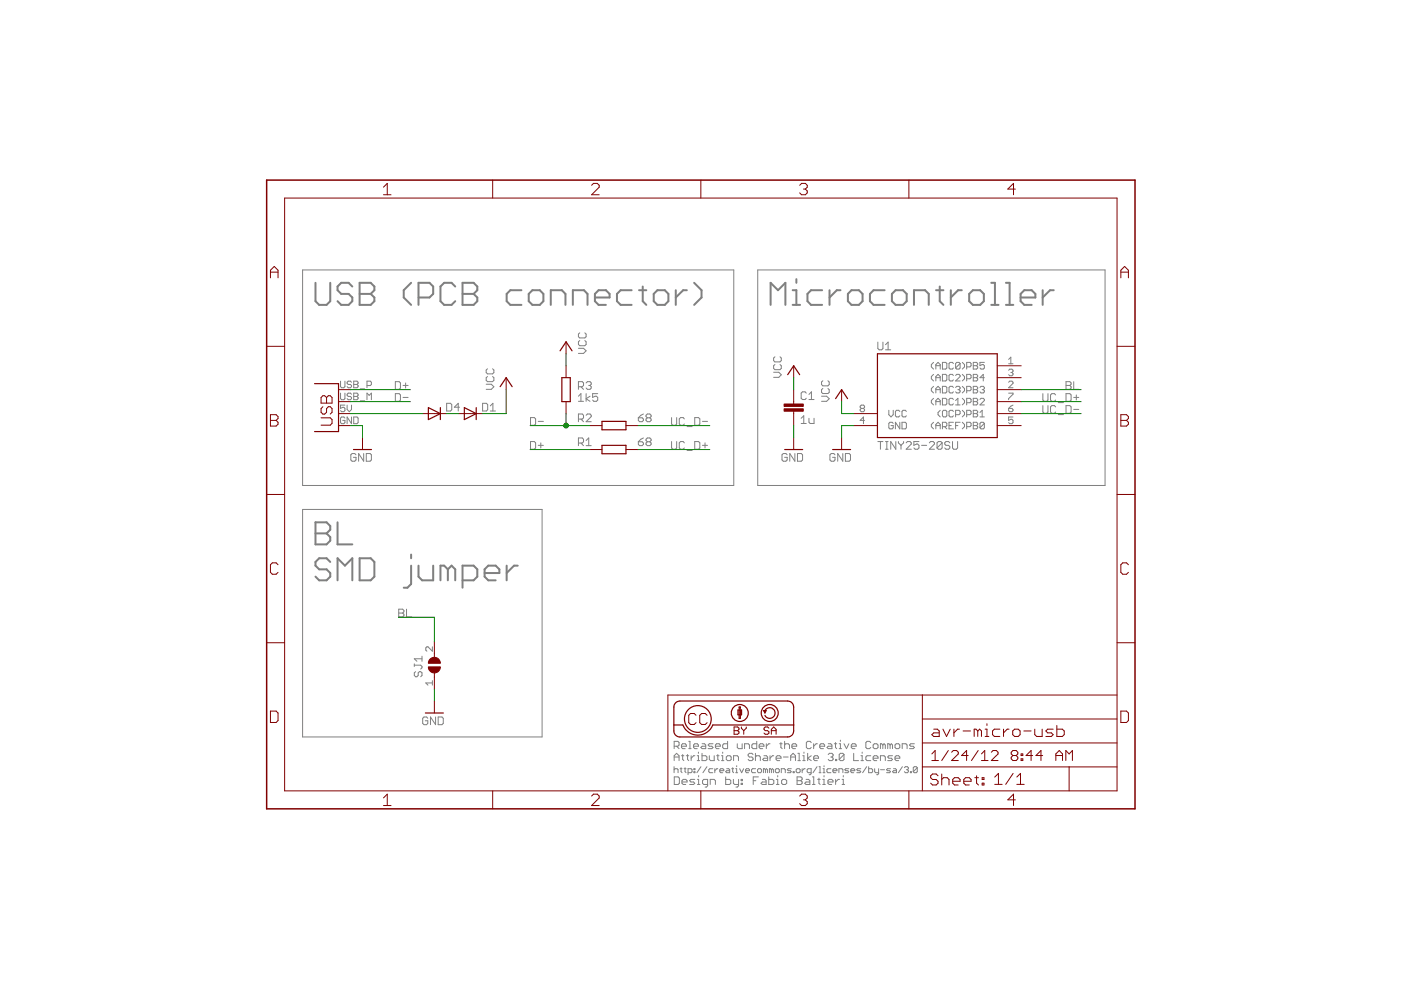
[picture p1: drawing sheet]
<svg xmlns="http://www.w3.org/2000/svg" width="297mm" height="210mm" viewBox="0 0 297 210" stroke-linecap="round" stroke-linejoin="round" font-family="sans-serif">
<g fill="none" stroke="#808080" stroke-width=".21">
<path d="M64.2 57.2h91.4v45.7h-91.4zM160.7 57.2h73.6v45.7h-73.6zM103.4 79.8l-.3 .3v.5l.3 .3h1l.3-.3v-.5l-.3-.3M103.4 78.2l-.3 .3v.5l.3 .3h1l.3-.3v-.5l-.3-.3M122.6 73.9h1.1l.6 .5-.6 .5h-1.1M122.9 70.6l-.3 .2v.6l.3 .2h1.1l.3-.2v-.6l-.3-.2M122.9 72.2l-.3 .3v.5l.3 .3h1.1l.3-.3v-.5l-.3-.3M164 78.9h1.1l.6 .6-.6 .5h-1.1M164.3 77.3l-.3 .3v.5l.3 .3h1.1l.3-.3v-.5l-.3-.3M164.3 75.6l-.3 .3v.6l.3 .2h1.1l.3-.2v-.6l-.3-.3M186.1 72.5v1.4l.3 .3h.5l.3-.3v-1.4M187.7 74.2h1.1"/>
<path d="M187.7 73.1l.6-.6v1.7M197.9 79.4l-.4 .4v.5l.4 .5M197.9 76.8l-.4 .5v.5l.4 .5M198.4 78.3v-1l.5-.5 .4 .5v1M198.4 77.5h.9M199.8 76.8h.7l.2 .3v.9l-.2 .3h-.7zM199.8 79.4h.7l.2 .2v.9l-.2 .3h-.7zM202.1 79.6l-.2-.2h-.5l-.2 .2v.9l.2 .3h.5l.2-.3M202.1 77.1l-.2-.3h-.5l-.2 .3v.9l.2 .3h.5l.2-.3M202.6 79.6l.3-.2h.4l.3 .2v.2l-1 1h1M203.6 77.1v.9l-.3 .3h-.4l-.3-.3M203.6 77.1l-.3-.3h-.4l-.3 .3v.9"/>
<path d="M203.6 77.1l-1 .9M204 79.4l.5 .4v.5l-.5 .5M204 76.8l.5 .5v.5l-.5 .5M205 77.8h.7l.2-.3v-.4l-.2-.3h-.7v1.5M206.4 79.4h.7l.2 .2-.2 .5 .2 .4-.2 .3h-.7zM206.4 76.8h.7l.2 .3-.2 .4 .2 .5-.2 .3h-.7zM206.4 77.5h.7M208.7 76.8h-.9v.7l.4-.2 .5 .2v.5l-.2 .3h-.5l-.2-.3M213.8 78.5l.3-.2h.4l.3 .2-.3 .5M213.8 76.2l.5-.5v1.4M213.8 77.1h1M214.3 79h.2"/>
<path d="M214.5 79l.3 .2-.3 .5h-.4l-.3-.3M72.2 80.8v1.2l.2 .2h.5l.2-.2v-1.2M72.2 83.4v1.1l.2 .3h.5l.2-.3v-1.1M73.1 88.6l-.2-.2h-.5l-.2 .2v1l.2 .2h.5l.2-.2v-.5h-.4M73.1 85.9h-.9v.7l.7-.2 .2 .2v.5l-.2 .2h-.5l-.2-.2M73.6 85.9v.9l.5 .5 .4-.5v-.9M74.5 81l-.2-.2h-.5l-.2 .5 .2 .2h.5l.2 .5-.2 .2h-.5l-.2-.2M74.5 83.6l-.2-.2h-.5l-.2 .4 .2 .3h.5l.2 .4-.2 .3h-.5l-.2-.3M74.5 88.4v1.4l-.9-1.4v1.4M75 80.8h.7l.2 .2-.2 .5 .2 .5-.2 .2h-.7zM75 83.4h.7l.2 .2-.2 .5 .2 .4-.2 .3h-.7zM75 88.4h.7l.2 .2v1l-.2 .2h-.7z"/>
<path d="M75 81.5h.7M75 84.1h.7M75.5 96.4l-.3-.2h-.5l-.3 .2v1.1l.3 .3h.5l.3-.3v-.5h-.6M76.4 82.4h.9M76.4 85h.9M77.1 96.2v1.6l-1.1-1.6v1.6M77.7 96.2h.8l.2 .2v1.1l-.2 .3h-.8zM77.8 81.7h.7l.2-.2v-.5l-.2-.2h-.7v1.4M77.8 84.8v-1.4l.5 .4 .4-.4v1.4M83.8 80.9h.8l.3 .3v1.1l-.3 .2h-.8zM83.8 83.5h.8l.3 .2v1.1l-.3 .3h-.8zM85.4 81.7h1.1"/>
<path d="M85.4 84.3h1.1M86 81.2v1.1M94.7 85.5h.8l.3 .3v1.1l-.3 .2h-.8zM97.4 86.3h-1.1l.9-.8v1.6M102.3 85.5h.8l.3 .3v1.1l-.3 .2h-.8zM103.1 81.5h1.1l.5 .5-.5 .5h-1.1M103.9 87.1h1.2M103.9 86.1l.6-.6v1.6M112.5 93.6h.8l.3 .3v1.1l-.3 .2h-.8zM112.5 88.5h.8l.3 .3v1.1l-.3 .3h-.8zM114.1 94.4h1.1M114.1 89.3h1.1"/>
<path d="M114.7 93.9v1.1M122.6 82h.8l.3-.3v-.5l-.3-.3h-.8v1.6M122.6 93.9h.8l.3-.2v-.6l-.3-.2h-.8v1.6M122.6 84l.6-.5v1.6M122.6 85.1h1.1M122.6 88.9h.8l.3-.3v-.5l-.3-.3h-.8v1.6M123.2 93.9l.5 .6M123.2 82l.5 .5M123.2 88.9l.5 .5M124.3 81.2l.2-.3h.6l.2 .3v.3l-.2 .2M124.3 94.5h1M124.3 83.5v1.6"/>
<path d="M124.3 88.1l.2-.3h.6l.2 .3v.2l-1 1.1h1M124.3 93.4l.5-.5v1.6M124.8 81.7h.3M125.1 81.7l.2 .3v.3l-.2 .2h-.6l-.2-.2M125.1 84l-.8 .5 .8 .6M126.7 83.5h-1.1v.8l.6-.3h.2l.3 .3v.5l-.3 .3h-.5l-.3-.3M135.3 88.6h.8l.3 .3v.2l-.3 .3h-.5l-.3-.3zM135.3 93.7h.8l.3 .2v.3l-.3 .3h-.5l-.3-.3zM136.4 92.9l-.5 .2-.6 .6M136.4 87.8l-.5 .3-.6 .5M137.2 93.7l-.2 .2v.3l.2 .3h.6l.2-.3v-.3l-.2-.2M137.2 93.7h.6"/>
<path d="M137.2 93.7l-.2-.3v-.3l.2-.2h.6l.2 .2v.3l-.2 .3M137.2 88.6l-.2-.3v-.2l.2-.3h.6l.2 .3v.2l-.2 .3M137.2 88.6l-.2 .3v.2l.2 .3h.6l.2-.3v-.2l-.2-.3M137.2 88.6h.6M142.4 93.6v1.4l.3 .2h.5l.3-.2v-1.4M142.4 88.5v1.4l.3 .3h.5l.3-.3v-1.4M145.1 93.9l-.3-.3h-.5l-.3 .3v1.1l.3 .2h.5l.3-.2M145.1 88.8l-.3-.3h-.5l-.3 .3v1.1l.3 .3h.5l.3-.3M145.7 90.4h1M145.7 95.5h1M147.3 93.6h.8l.3 .3v1.1l-.3 .2h-.8zM147.3 88.5h.8l.3 .3v1.1l-.3 .3h-.8z"/>
<path d="M148.9 94.4h1.1M148.9 89.3h1.1M149.5 93.9v1.1M166.9 96.4l-.3-.2h-.5l-.3 .2v1.1l.3 .3h.5l.3-.3v-.5h-.6M168.5 96.2v1.6l-1.1-1.6v1.6M169.1 96.2h.8l.3 .2v1.1l-.3 .3h-.8zM169.9 88.7l.5-.5v1.6M169.9 89.8h1M170.9 83.4l-.2-.3h-.6l-.2 .3v1l.2 .3h.6l.2-.3M171.5 88.7v.8l.3 .3h.8v-1.1M171.5 84.7h1.1M171.5 83.6l.5-.5v1.6"/>
<path d="M174.2 84h1.1l.5 .5-.5 .6h-1.1M174.5 82.4l-.3 .2v.6l.3 .2h1l.3-.2v-.6l-.3-.2M174.5 80.7l-.3 .3v.5l.3 .3h1l.3-.3v-.5l-.3-.3M177 96.4l-.2-.2h-.6l-.2 .2v1.1l.2 .3h.6l.2-.3v-.5h-.5M178.7 96.2v1.6l-1.1-1.6v1.6M179.2 96.2h.8l.3 .2v1.1l-.3 .3h-.8zM182.6 86.6l-.2 .2 .2 .5h.5l.2-.2-.2-.5M182.6 86.6h.5M182.6 86.6l-.2-.2 .2-.5h.5l.2 .2-.2 .5M183.3 89.1h-.9l.7-.7v1.4M186.1 93.6h1.1M186.7 93.6v1.6"/>
<path d="M187.7 93.6h.6M187.7 95.2h.6M188 93.6v1.6M188.4 87v.9l.5 .5 .5-.5v-.9M189.4 89.8l-.3-.3h-.4l-.3 .3v.9l.3 .2h.4l.3-.2v-.5h-.5M189.9 93.6v1.6l-1.1-1.6v1.6M190.5 93.6v.3l.5 .5M190.8 87.2l-.3-.2h-.4l-.3 .2v1l.3 .2h.4l.3-.2M190.8 89.5v1.4l-1-1.4v1.4M191 94.4v.8M191.2 89.5h.7l.3 .3v.9l-.3 .2h-.7zM191.6 93.6v.3l-.6 .5"/>
<path d="M192.1 93.9l.3-.3h.5l.3 .3v.2l-1.1 1.1h1.1M192.2 87.2l-.3-.2h-.4l-.3 .2v1l.3 .2h.4l.3-.2M194.8 93.6h-1v.8l.5-.3h.3l.2 .3v.6l-.2 .2h-.6l-.2-.2M195.4 94.4h1.1M197 93.9l.3-.3h.5l.3 .3v.2l-1.1 1.1h1.1M197.9 81.9l-.4 .5v.4l.4 .5M197.9 84.5l-.4 .4v.5l.4 .5M197.9 89.5l-.4 .5v.5l.4 .4M198.4 80.8v-1l.5-.4 .4 .4v1M198.4 83.3v-.9l.5-.5 .4 .5v.9M198.4 85.9v-1l.5-.4 .4 .4v1M198.4 90.9v-.9l.5-.5 .4 .5v.9"/>
<path d="M198.4 80.1h.9M198.4 82.6h.9M198.4 85.2h.9M198.4 90.2h.9M199.3 87l-.4 .5v.4l.4 .5M199.7 93.9l-.2-.3h-.6l-.2 .3v1.1M199.7 93.9v1.1l-.2 .2h-.6l-.2-.2M199.7 93.9l-1 1.1M199.8 81.9h.7l.2 .2v1l-.2 .2h-.7zM199.8 84.5h.7l.2 .2v.9l-.2 .3h-.7zM199.8 90.5h.7l.2-.3v-.4l-.2-.3h-.7v1.4M200 87h.5l.2 .2v1l-.2 .2h-.5l-.2-.2v-1z"/>
<path d="M200.3 90.5l.4 .4M201.2 90.2h.5M201.4 93.9l-.3-.3h-.5l-.3 .3v.2l.3 .3h.5l.3 .3v.3l-.3 .2h-.5l-.3-.2M202 93.6v1.4l.2 .2h.6l.2-.2v-1.4M202.1 82.1l-.2-.2h-.5l-.2 .2v1l.2 .2h.5l.2-.2M202.1 84.7l-.2-.2h-.5l-.2 .2v.9l.2 .3h.5l.2-.3M202.1 87.2l-.2-.2h-.5l-.2 .2v1l.2 .2h.5l.2-.2M202.1 89.5h-.9v1.4h.9M202.6 82.1l.3-.2h.4l.3 .2-.3 .5M202.6 87.9h.7l.3-.2v-.5l-.3-.2h-.7v1.4M202.6 85.9h1M202.6 84.9l.5-.4v1.4"/>
<path d="M202.6 90.2h.5M203.1 82.6h.2M203.3 82.6l.3 .2-.3 .5h-.4l-.3-.2M203.6 89.5h-1v1.4M204 84.5l.5 .4v.5l-.5 .5M204 81.9l.5 .5v.4l-.5 .5M204 87l.5 .5v.4l-.5 .5M204 89.5l.5 .5v.5l-.5 .4M205 85.4h.7l.2-.2v-.5l-.2-.2h-.7v1.4M205 80.3h.7l.2-.2v-.5l-.2-.2h-.7v1.4M205 82.8h.7l.2-.2v-.5l-.2-.2h-.7v1.4M205 87.9h.7l.2-.2v-.5l-.2-.2h-.7v1.4"/>
<path d="M205 90.5h.7l.2-.3v-.4l-.2-.3h-.7v1.4M206.4 87h.7l.2 .2-.2 .5 .2 .5-.2 .2h-.7zM206.4 89.5h.7l.2 .3-.2 .4 .2 .5-.2 .2h-.7zM206.4 80.1h.7M206.4 81.9h.7l.2 .2-.2 .5 .2 .5-.2 .2h-.7zM206.4 84.5h.7l.2 .2-.2 .5 .2 .4-.2 .3h-.7zM206.4 82.6h.7M206.4 85.2h.7M206.4 87.7h.7M206.4 90.2h.7M207.8 82.1l.2-.2h.5l.2 .2-.2 .5M207.8 84.7l.2-.2h.5l.2 .2v.2l-.9 1h.9"/>
<path d="M207.8 88.4h.9M207.8 87.5l.4-.5v1.4M208.2 82.6h.3M208.5 82.6l.2 .2-.2 .5h-.5l-.2-.2M208.7 80.1h-.9l.7-.7v1.4M208.7 89.8v.9l-.2 .2h-.5l-.2-.2M208.7 89.8l-.2-.3h-.5l-.2 .3v.9M208.7 89.8l-.9 .9M213.8 81l.3-.2h.4l.3 .2v.3l-1 .9h1M213.8 83.4h1v.2l-1 .9v.3M213.8 86.6h.7l.3 .5-.3 .2h-.4l-.3-.2zM214.8 88.4h-1v.7l.5-.2 .5 .2v.5l-.3 .2h-.4l-.3-.2"/>
<path d="M214.8 85.9l-1 .7M221.1 83.5v1.3l.3 .3h.5l.3-.3v-1.3M221.1 86v1.4l.3 .2h.5l.3-.2v-1.4M223.8 83.7l-.2-.2h-.6l-.3 .2v1.1l.3 .3h.6l.2-.3M223.8 86.3l-.2-.3h-.6l-.3 .3v1.1l.3 .2h.6l.2-.2M224.4 85.4h1.1M224.4 87.9h1.1M226 80.9h.8l.3 .3v.3l-.3 .2 .3 .3v.3l-.3 .2h-.8zM226 83.5h.8l.3 .2v1.1l-.3 .3h-.8zM226 81.7h.8M226 86h.8l.3 .3v1.1l-.3 .2h-.8zM227.6 80.9v1.6h1.1"/>
<path d="M227.6 84.3h1.1M227.6 86.8h1.1M228.2 83.7v1.1M64.2 108h50.7v48.3h-50.7zM84.5 129.2h.9l.2 .2v.3l-.2 .3 .2 .2v.3l-.2 .3h-.9zM84.5 130h.9M86.2 129.2v1.6h1.1M89.5 139.1v1.1M89.5 139.7h-1.7l.6 .5M91.7 137.1v1l-1-1h-.2l-.2 .3v.4l.2 .3M87.8 140.8v.5M87.8 141h1.4l.3 .3v.3l-.3 .3"/>
<path d="M88.1 142.4l-.3 .3v.5l.3 .3h.3l.3-.3v-.5l.2-.3h.3l.3 .3v.5l-.3 .3M90.7 152.3l-.3-.3h-.5l-.3 .3v1.1l.3 .2h.5l.3-.2v-.6h-.5M91.7 144.3v1M91.7 144.8h-1.4l.4 .5M92.4 152v1.6l-1.1-1.6v1.6M92.9 152h.8l.3 .3v1.1l-.3 .2h-.8zM142.9 158.2h.8l.3-.2v-.6l-.3-.2h-.8v1.5M143.4 158.2l.6 .5M144.5 158.2h1v-.2l-.2-.3h-.6l-.2 .3v.5l.2 .2h.6M144.7 160v1l.3 .3M145.8 160v1l.2 .3M146 157.2h.3v1.5"/>
<path d="M146 158.7h.5M147 158.2h1.1v-.2l-.3-.3h-.5l-.3 .3v.5l.3 .2h.5M148.1 159.5v.2M148.8 159.7v1.6h.8l.3-.3v-.5l-.3-.3h-.8M148.9 157.7h.5l.2 .3v.7h-.7l-.3-.2 .3-.3h.7M151.2 157.7h-.8l-.3 .3 .3 .2h.5l.3 .3-.3 .2h-.8M151.7 158.2h1v-.2l-.2-.3h-.6l-.2 .3v.5l.2 .2h.6M152.2 160v1l.3 .3M153.2 159.5v.2M154.3 157.2v1.5h-.8l-.3-.2v-.5l.3-.3h.8M156.3 157.7v.8l.3 .2h.8v-1M157.9 158.7v-1h.7l.3 .3v.7"/>
<path d="M159.7 160l-.3-.3h-.5l-.3 .3v.2l.3 .3h.5l.3 .3v.2l-.3 .3h-.5l-.3-.3M160.2 159.7v1.6M160.4 157.2v1.5h-.7l-.3-.2v-.5l.3-.3h.7M161 158.2h1v-.2l-.3-.3h-.5l-.2 .3v.5l.2 .2h.5M162.5 157.7v1M163.3 157.7h-.3l-.5 .5M165.3 157.7h.5M165.6 157.4v1.1l.2 .2M166.3 158l.3-.3h.5l.3 .3v.7M166.3 157.2v1.5M167.9 158.2h1v-.2l-.2-.3h-.6l-.2 .3v.5l.2 .2h.6M169.2 159.7h.2v1.6"/>
<path d="M170.5 159.5v.2M171.2 159.7v1.6M172 157.4l-.3-.2h-.5l-.2 .2v1.1l.2 .2h.5l.3-.2M172.5 157.7v1M173.3 157.7h-.3l-.5 .5M173.8 158.2h1v-.2l-.2-.3h-.5l-.3 .3v.5l.3 .2h.5M175.6 160l.3-.3h.5l.2 .3v.2l-.2 .3M175.6 157.7h.5l.3 .3v.7h-.8l-.3-.2 .3-.3h.8M176.9 157.7h.5M177.1 157.4v1.1l.3 .2M177.9 158.7h.5M177.9 157.7h.3v1"/>
<path d="M178.2 156.9v.3M178.9 160v1l-.2 .3h-.5l-.3-.3M178.9 157.7l.6 1 .5-1M178.9 160l-.2-.3h-.5l-.3 .3v1M178.9 160l-1 1M180.5 158.2h1v-.2l-.2-.3h-.6l-.2 .3v.5l.2 .2h.6M181 159.7v1.6h1M182.8 159.5v.2M184.6 157.4l-.2-.2h-.6l-.2 .2v1.1l.2 .2h.6l.2-.2M185.4 157.7h.5l.3 .3v.5l-.3 .2h-.5l-.3-.2v-.5zM187.2 158l-.3-.3h-.2v1M187.2 158v.7"/>
<path d="M187.2 158l.2-.3 .3 .3v.7M188.7 158l-.2-.3h-.3v1M188.7 158v.7M188.7 158l.3-.3 .2 .3v.7M190 157.7h.5l.3 .3v.5l-.3 .2h-.5l-.2-.2v-.5zM191.3 158.7v-1h.8l.2 .3v.7M193.9 157.7h-.8l-.3 .3 .3 .2h.5l.3 .3-.3 .2h-.8M142.9 162.6v1.2M142.9 163.2l.2-.2h.5l.2 .2v.6M142.9 161.3v-1.1l.5-.5 .6 .5v1.1M142.9 160.5h1.1M143 164.7h.8l.2 .3v1.1l-.2 .2h-.8z"/>
<path d="M144.2 163h.4M144.4 162.8v.8l.2 .2M144.5 160.2h.5M144.6 165.8h1.1v-.3l-.3-.3h-.5l-.3 .3v.6l.3 .2h.5M145 163h.5M145.2 162.8v.8l.3 .2M145.5 160.2h.5M145.9 163.8h.6l.2-.2v-.4l-.2-.2h-.6v1.3M146.5 160.2v1.1M147.1 163h.2v.2h-.2zM147.1 163.6h.2v.2h-.2zM147.3 165.2h-.8l-.3 .3 .3 .3h.5l.3 .3-.3 .2h-.8"/>
<path d="M147.3 160.2h-.2l-.6 .6M147.8 160.2h.3v1.1M147.8 161.3h.5M147.9 165.2h.2v1.1M147.9 166.3h.5M148.1 164.4v.3M148.6 162.6l-.8 1.2M149.9 162.6l-.9 1.2M150 166.3h-.8l-.3-.2v-.6l.3-.3h.8v1.4l-.2 .3h-.3M150.4 160.2v.8l.3 .3h.7v-1.1M150.6 166.3v-1.1h.8l.3 .3v.8M151.1 163h-.6l-.2 .2v.4l.2 .2h.6"/>
<path d="M151.6 163v.8M151.9 160.2h.6M152.2 163h-.2l-.4 .4M152.6 163.4h.9l-.3-.4h-.4l-.2 .2v.4l.2 .2h.4M153 160.2h.2v1.1M153 161.3h.5M153.9 164.7v1.6h.8l.2-.2v-.6l-.2-.3h-.8M154 160.5l.3-.3h.5l.2 .3v.5l-.2 .3h-.5l-.3-.3zM154.1 163h.4l.2 .2v.6h-.6l-.2-.2 .2-.2h.6M155.1 163h.5M155.3 162.8v.8l.3 .2M155.5 165.2v.9l.3 .2h.8"/>
<path d="M155.5 161.3v-1.1h.8l.3 .3v.8M156 163h.2v.8M156 163.8h.4M156.2 162.3v.3M156.6 165.2v1.4l-.3 .3h-.3M156.8 163l.4 .8 .5-.8M157.1 165.2h.3v.3h-.3zM157.1 166.1h.3v.2h-.3zM158.1 163.4h.8l-.2-.4h-.4l-.2 .2v.4l.2 .2h.4M159.7 165.5h.6M160.2 160.5l.2-.3h.6l.2 .3v.8M160.2 163h-.6l-.3 .2v.4l.3 .2h.6"/>
<path d="M160.8 164.7h-1.1v1.6M160.8 163h.4l.3 .2v.4l-.3 .2h-.4l-.2-.2v-.4zM161.6 165.2h.6l.2 .3v.8h-.8l-.2-.2 .2-.3h.8M162 160.2h.5l.3 .3v.8h-.8l-.3-.3 .3-.2h.8M162.3 163.2l-.4-.2v.8M162.3 163.2v.6M162.3 163.2l.2-.2 .2 .2v.6M163 164.7v1.6h.8l.3-.2v-.6l-.3-.3h-.8M163.3 160.2v1.1M163.6 163.2l.2-.2 .2 .2v.6M163.6 163.2l-.5-.2v.8M163.6 163.2v.6"/>
<path d="M164 160.2h-.2l-.5 .6M164.5 160.8h1.1v-.3l-.3-.3h-.5l-.3 .3v.5l.3 .3h.5M164.6 163h.4l.2 .2v.4l-.2 .2h-.4l-.2-.2v-.4zM164.6 165.2h.3v1.1M164.6 166.3h.6M164.9 164.4v.3M165.7 163.8v-.8h.6l.2 .2v.6M166 165.2h.5l.3 .3v.6l-.3 .2h-.5l-.3-.2v-.6zM166.1 160.5h1M167.6 160.5h1.1M167.6 161.3v-1.1l.5-.5 .6 .5v1.1M167.8 163h-.7l-.2 .2 .9 .4-.2 .2h-.7"/>
<path d="M168.2 163.6h.2v.2h-.2zM169 164.7h.8l.3 .3v.2l-.3 .3 .3 .3v.3l-.3 .2h-.8zM169 165.5h.8M169 163h.4l.3 .2v.4l-.3 .2h-.4l-.2-.2v-.4zM169.2 161.3h.5M170.1 163v.8M170.2 160.2h.3v1.1M170.2 161.3h.5M170.7 163h-.2l-.4 .4M170.9 165.2h.5l.3 .3v.8h-.8l-.3-.2 .3-.3h.8M172 163.8h-.7l-.2-.2v-.4l.2-.2h.7v1l-.4 .3M172 160.2l-.8 .6 .8 .5"/>
<path d="M172.3 164.7h.2v1.6M172.3 166.3h.5M172.5 160.8h1v-.3l-.2-.3h-.5l-.3 .3v.5l.3 .3h.5M173.2 162.6l-.8 1.2M173.4 165.2h.5M173.6 165v1.1l.3 .2M173.7 163.8h.4M173.7 162.6h.2v1.2M174.4 165.2h.3v1.1M174.4 166.3h.6M174.5 163h.2v.8M174.5 163.8h.4"/>
<path d="M174.7 162.3v.3M174.7 164.4v.3M175.5 165.8h1.1v-.3l-.3-.3h-.5l-.3 .3v.6l.3 .2h.5M176.1 160.5h.3M176.2 163h-.7l-.2 .2v.4l.2 .2h.7M176.4 160.5l.2 .3v.2l-.2 .3h-.5l-.3-.3M176.6 163.4h.8l-.2-.4h-.4l-.2 .2v.4l.2 .2h.4M177.1 161h.3v.3h-.3zM177.2 165.2v1.1M177.9 163.8v-.8h.6l.2 .2v.6M178 165.2h-.3l-.5 .6M178.5 165.2h.3v1.1"/>
<path d="M178.5 166.3h.6M178.8 164.4v.3M180 163h-.7l-.2 .2 .2 .2h.4l.3 .2-.3 .2h-.6M180.4 163.4h.8l-.2-.4h-.4l-.2 .2v.4l.2 .2h.4M182.5 163h-.6l-.2 .2 .2 .2h.4l.2 .2-.2 .2h-.6M182.5 160.2h.3v1.1M182.5 161.3h.6M183.7 162.6l-.8 1.2M184.2 162.6v1.2h.6l.2-.2v-.4l-.2-.2h-.6M184.6 160.2h-.8l-.2 .3v.5l.2 .3h.8M185.1 160.8h1.1v-.3l-.3-.3h-.5l-.3 .3v.5l.3 .3h.5M185.4 163v.6l.3 .2h.6"/>
<path d="M186.3 163v1l-.4 .3M186.7 161.3v-1.1h.7l.3 .3v.8M186.7 163.2h.8M188.8 163h-.6l-.2 .2 .2 .2h.4l.2 .2-.2 .2h-.6M189.2 160.2h-.7l-.3 .3 .3 .3h.5l.2 .2-.2 .3h-.8M189.4 163h.5l.2 .2v.6h-.7l-.2-.2 .2-.2h.7M189.8 160.8h1v-.3l-.3-.3h-.5l-.2 .3v.5l.2 .3h.5M191.3 162.6l-.8 1.2M191.7 162.8l.3-.2h.4l.2 .2-.2 .4M192.2 163.2h.2M192.4 163.2l.2 .2-.2 .4h-.4l-.3-.2M193 163.6h.2v.2h-.2z"/>
<path d="M194.5 162.8v.8l-.2 .2h-.5l-.2-.2M194.5 162.8l-.2-.2h-.5l-.2 .2v.8M194.5 162.8l-.9 .8"/>
</g>
<g fill="none" stroke="#808080" stroke-width=".42">
<path d="M66.9 60v3.9l.8 .7h1.5l.8-.7v-3.9M76.2 60h2.4l.8 .7v.8l-.8 .8 .8 .8v.8l-.8 .7h-2.4zM87.2 60l-1.6 1.5v1.6l1.6 1.5M98.1 60h2.3l.8 .7v.8l-.8 .8 .8 .8v.8l-.8 .7h-2.3zM147.2 60l1.5 1.5v1.6l-1.5 1.5M168.8 59.2v.8M210.2 60h.7v4.6M213.3 60h.8v4.6M74.7 60.7l-.8-.7h-1.6l-.7 .7v.8l.7 .8h1.6l.8 .8v.8l-.8 .7h-1.6l-.7-.7M76.2 62.3h2.4M88.7 63.1h2.4l.7-.8v-1.6l-.7-.7h-2.4v4.6M96.5 60.7l-.8-.7h-1.5l-.8 .7v3.2l.8 .7h1.5l.8-.7"/>
<path d="M98.1 62.3h2.3M110.6 61.5h-2.4l-.8 .8v1.6l.8 .7h2.4M112.1 62.3l.8-.8h1.5l.8 .8v1.6l-.8 .7h-1.5l-.8-.7zM116.8 64.6v-3.1h2.3l.8 .8v2.3M121.5 64.6v-3.1h2.3l.8 .8v2.3M126.1 63.1h3.1v-.8l-.7-.8h-1.6l-.8 .8v1.6l.8 .7h1.6M133.9 61.5h-2.3l-.8 .8v1.6l.8 .7h2.3M135.5 61.5h1.5M136.3 60.7v3.2l.7 .7M138.6 62.3l.8-.8h1.5l.8 .8v1.6l-.8 .7h-1.5l-.8-.7zM143.3 61.5v3.1M145.6 61.5h-.8l-1.5 1.6"/>
<path d="M163.4 64.6v-4.6l1.6 1.5 1.5-1.5v4.6M168.1 64.6h1.5M168.1 61.5h.7v3.1M174.3 61.5h-2.3l-.8 .8v1.6l.8 .7h2.3M175.9 61.5v3.1M178.2 61.5h-.8l-1.5 1.6M180.5 61.5h1.6l.8 .8v1.6l-.8 .7h-1.6l-.7-.7v-1.6zM187.6 61.5h-2.4l-.8 .8v1.6l.8 .7h2.4M189.1 62.3l.8-.8h1.6l.7 .8v1.6l-.7 .7h-1.6l-.8-.7zM193.8 64.6v-3.1h2.3l.8 .8v2.3M198.5 61.5h1.5M199.2 60.7v3.2l.8 .7"/>
<path d="M201.6 61.5v3.1M203.9 61.5h-.8l-1.5 1.6M205.5 62.3l.8-.8h1.5l.8 .8v1.6l-.8 .7h-1.5l-.8-.7zM210.2 64.6h1.5M213.3 64.6h1.5M216.4 63.1h3.1v-.8l-.8-.8h-1.5l-.8 .8v1.6l.8 .7h1.5M221.1 61.5v3.1M223.4 61.5h-.8l-1.5 1.6M66.9 110.7h2.3l.8 .8v.8l-.8 .8 .8 .8v.7l-.8 .8h-2.3zM66.9 113.1h2.3M70 119.1l-.8-.7h-1.5l-.8 .7v.8l.8 .8h1.5l.8 .8v.8l-.8 .7h-1.5l-.8-.7M71.6 110.7v4.7h3.1"/>
<path d="M76.2 118.4h2.4l.8 .7v3.2l-.8 .7h-2.4zM87.2 119.9v3.9l-.8 .8h-.8M87.2 117.6v.8M88.7 119.9v2.4l.8 .7h2.3v-3.1M107.4 119.9v3.1M109.8 119.9h-.8l-1.6 1.6M71.6 123v-4.6l1.5 1.5 1.6-1.5v4.6M95 120.7l-.8-.8h-.8v3.1M95 120.7v2.3M95 120.7l.7-.8 .8 .8v2.3M98.1 123h2.3l.8-.7v-1.6l-.8-.8h-2.3v4.7M102.7 121.5h3.2v-.8l-.8-.8h-1.6l-.8 .8v1.6l.8 .7h1.6"/>
</g>
<g fill="none" stroke="#800000" stroke-width=".25">
<path d="M118.7 74.4l1.3-1.9 1.3 1.9M167 79.4l1.3-1.8 1.2 1.8M186 75h25.4v17.8h-25.4zM66.7 81.3h5.1v10.2h-5.1M75 95.3h3.8M90.8 86.4l2.6 1.3-2.6 1.3zM93.4 86.4v2.6M98.4 86.4l2.6 1.3-2.6 1.3zM101 86.4v2.6M106 82l1.3-1.9 1.3 1.9M119.1 80.1h1.8v5.1h-1.8zM127.6 94.4h5.1v1.8h-5.1z"/>
<path d="M127.6 89.3h5.1v1.8h-5.1zM166.4 95.3h3.8M176.5 95.3h3.8M177.2 84.5l1.2-1.9 1.3 1.9M90.2 151.2h3.8M142.9 153.7h1.9a3.4 3.4 0 0 0 3.2 2.2 3.4 3.4 0 0 0 3.1-2.2h17.2M143.2 149.1l.4-.3 .5-.2 23.2 .1 .7 .4 .3 .8-.1 5.4-.4 .7-.8 .3-23.1-.1-.7-.4-.3-.5v-5.4zM156.5 150.5h.7v1.1h-.7zM156.7 149.9h.3v.3h-.3zM156.7 150.5v1.8h.3v-1.8M161.9 150.7h.5l-.2 .5zM161.9 150.7l.3 .2"/>
<path d="M162.2 150.7a1.13 1.13 0 0 1 1.7-.4 1.13 1.13 0 0 1 0 1.8 1.13 1.13 0 0 1-1.7-.4"/>
<circle cx="148" cy="152.4" r="2.84"/>
<circle cx="156.8" cy="151.2" r="1.8"/>
<circle cx="163.2" cy="151.2" r="1.8"/>
</g>
<g fill="none" stroke="#800000" stroke-width=".21">
<path d="M81.3 39.7l.8-.8v2.4M104.5 38.2v3.8M125.4 39.3l.4-.4h.8l.4 .4v.4l-1.6 1.6h1.6M148.6 38.2v3.8M169.5 39.3l.4-.4h.9l.4 .4v.4l-.4 .4M192.7 38.2v3.8M57.3 58.9v-1.6l.8-.8 .8 .8v1.6M57.3 57.7h1.6M60.3 42h176.5v125.7h-176.5zM81.3 41.3h1.6M170.3 40.1h.5M170.8 40.1l.4 .4v.4l-.4 .4h-.9l-.4-.4"/>
<path d="M215.3 40.1h-1.6l1.2-1.2v2.4M237.6 57.7h1.6M237.6 58.9v-1.6l.8-.8 .8 .8v1.6M56.5 73.4h3.8M120 72.5v2.5M120 77.6v2.5M168.3 77.6v2.5M211.4 77.6h5.1M236.8 73.4h3.8M57.3 87.9h1.2l.4 .4v.4l-.4 .4 .4 .4v.4l-.4 .4h-1.2zM57.3 89.1h1.2M68.1 88.6h1.9l.4 .4v.7l-.4 .4h-1.9"/>
<path d="M68.1 84.3l.4-.4h.3l.4 .4 .4-.4h.4l.4 .4v1.2h-2.3zM68.5 86.2l-.4 .4v.8l.4 .4h.3l.4-.4v-.8l.4-.4h.4l.4 .4v.8l-.4 .4M69.2 84.3v1.2M71.8 82.6h2.5M71.8 85.2h2.5M71.8 87.7h2.5M71.8 90.2h2.5M76.9 92.8v2.5M89.6 87.7h5M97.2 87.7h5M107.3 80.1v2.5M120 85.2v2.5"/>
<path d="M125.1 90.2h2.5M125.1 95.3h2.5M132.7 90.2h2.6M132.7 95.3h2.6M168.3 82.6v3.1M168.3 87.2v3M168.3 92.8v2.5M178.4 82.6v2.6M178.4 92.8v2.5M181 87.7h5M181 90.2h5M211.4 80.1h5.1"/>
<path d="M211.4 82.6h5.1M211.4 85.2h5.1M211.4 87.7h5.1M211.4 90.2h5.1M237.6 87.9h1.2l.4 .4v.4l-.4 .4 .4 .4v.4l-.4 .4h-1.2zM237.6 89.1h1.2M56.5 104.8h3.8M58.9 119.7l-.4-.4h-.8l-.4 .4v1.6l.4 .5h.8l.4-.5M236.8 104.8h3.8M239.2 119.7l-.4-.4h-.8l-.4 .4v1.6l.4 .5h.8l.4-.5M56.5 136.3h3.8M92.1 136v3.4"/>
<path d="M236.8 136.3h3.8M57.3 150.8h1.2l.4 .4v1.6l-.4 .4h-1.2zM92.1 142.7v3.4M92.1 148.6v2.6M147.6 151.7l-.4-.4h-.8l-.4 .4v1.5l.4 .4h.8l.4-.4M149.9 151.7l-.4-.4h-.7l-.4 .4v1.5l.4 .4h.7l.4-.4M155.6 154.1h.8l.3 .3v.2l-.3 .3 .3 .3v.2l-.3 .3h-.8zM155.6 154.9h.8M157.2 154.1v.3l.5 .5M157.7 154.9v.8M158.2 154.1v.3l-.5 .5M163 154.4l-.2-.3h-.6l-.2 .3v.2l.2 .3h.6l.2 .3v.2l-.2 .3h-.6l-.2-.3"/>
<path d="M163.5 154.9h1M163.5 155.7v-1.1l.5-.5 .5 .5v1.1M195.6 147.4v20.3M195.6 157.5h41.2M195.6 152.4h41.2M197.6 159.9l.7-.8v2.1M198 154.6h.7l.4 .4v1.1h-1.1l-.4-.3 .4-.4h1.1M199.9 154.6l.8 1.5 .8-1.5M201.1 159.1l-1.4 2.1M201.8 159.5l.3-.4h.7l.4 .4v.4l-1.4 1.3h1.4M202.2 154.6v1.5M203.4 154.6h-.4l-.8 .8"/>
<path d="M204.2 155h1.6M207.3 155l-.4-.4h-.4v1.5M207.3 155v1.1M207.3 155l.4-.4 .4 .4v1.1M207.4 159.1l-1.4 2.1M208.1 159.9l.7-.8v2.1M208.9 154.6h.4v1.5M208.9 156.1h.8M209.3 153.4v.4M210.2 159.5l.3-.4h.7l.4 .4v.4l-1.4 1.3h1.4M212 154.6h-1.2l-.4 .4v.8l.4 .3h1.2M212.8 154.6v1.5"/>
<path d="M213.9 154.6h-.3l-.8 .8M214.7 155l.4-.4h.8l.4 .4v.8l-.4 .3h-.8l-.4-.3zM216.5 159.9h.4v.3h-.4zM217.1 155h1.5M219.4 154.6v1.2l.4 .3h1.2v-1.5M223.3 154.6h-1.2l-.4 .4 .4 .4h.8l.4 .4-.4 .3h-1.2M224.1 153.8v2.3h1.1l.4-.3v-.8l-.4-.4h-1.1M236.8 147.4h-95.2v20.3M237.6 150.8h1.2l.4 .4v1.6l-.4 .4h-1.2zM81.3 169.2l.8-.8v2.4M81.3 170.8h1.6M104.5 167.7v3.8"/>
<path d="M125.4 168.8l.4-.4h.8l.4 .4v.4l-1.6 1.6h1.6M148.6 167.7v3.8M169.5 168.8l.4-.4h.9l.4 .4v.4l-.4 .4M170.3 169.6h.5M170.8 169.6l.4 .4v.4l-.4 .4h-.9l-.4-.4M192.7 167.7v3.8M195.6 162.6h41.2M197.6 161.2h1.4M198.9 164.5l-.4-.4h-.8l-.4 .4v.4l.4 .4h.8l.4 .4v.4l-.4 .3h-.8l-.4-.3M199.7 164.1v2.3M199.7 165.3l.3-.4h.8l.4 .4v1.1M202 165.7h1.6v-.4l-.4-.4h-.8l-.4 .4v.8l.4 .3h.8"/>
<path d="M204.3 165.7h1.6v-.4l-.4-.4h-.8l-.4 .4v.8l.4 .3h.8M205.3 160.2h-1.4l1-1.1v2.1M206.7 164.9h.8M207.1 164.5v1.6l.4 .3M208.1 161.2h1.4M208.2 164.9h.4v.4h-.4zM208.2 166.1h.4v.3h-.4zM210.9 164.8l.8-.8v2.3M210.9 166.3h1.6M214.8 160.2l-.4 .3v.4l.4 .3h.7l.3-.3v-.4l-.3-.3M214.8 160.2l-.4-.3v-.4l.4-.4h.7l.3 .4v.4l-.3 .3M214.8 160.2h.7"/>
<path d="M214.8 164l-1.6 2.3M215.3 169.6h-1.6l1.2-1.2v2.4M215.6 166.3h1.5M215.6 164.8l.8-.8v2.3M216.5 160.9h.4v.3h-.4zM218.9 160.2h-1.3l1-1.1v2.1M221.1 160.2h-1.5l1.1-1.1v2.1M223.9 160.2h1.4M223.9 161.2v-1.3l.7-.8 .7 .8v1.3M226 161.2v-2.1l.7 .8 .7-.8v2.1M226.7 162.6v5.1"/>
</g>
<g fill="#800000" stroke="#800000" stroke-width=".21">
<path d="M166.2 86.7h4.1v.5h-4.1z"/>
<path d="M166.2 85.7h4.1v.5h-4.1z"/>
</g>
<g fill="#800000" stroke="#800000" stroke-width=".21">
<path d="M91.2 139.7a1.27 1.27 0 0 1 1.4-.2 1.27 1.27 0 0 1 .8 1.1h-2.6l.1-.4z" fill-rule="evenodd"/>
<path d="M90.8 141.4h2.6a1.27 1.27 0 0 1-1.3 1.3 1.27 1.27 0 0 1-1.3-1.3z" fill-rule="evenodd"/>
</g>
<path d="M56.5 38.2h184.1v133.3h-184.1z" fill="none" stroke="#800000" stroke-width=".32"/>
<g fill="none" stroke="#008000" stroke-width=".21">
<path d="M120 75v2.6M74.3 90.2h2.6v2.6M74.3 87.7h15.3M74.3 85.2h12.7M74.3 82.6h12.7M94.6 87.7h2.6M107.3 82.6v5.1h-5.1M112.4 90.2h12.7M112.4 95.3h12.7M120 87.7v2.5M135.3 90.2h15.2M135.3 95.3h15.2"/>
<path d="M168.3 80.1v2.5M168.3 90.2v2.6M178.4 85.2v2.5h2.6M181 90.2h-2.6v2.6M216.5 87.7h12.7M216.5 85.2h12.7M216.5 82.6h12.7M84.5 130.9h7.6v5.1M92.1 146.1v2.5"/>
</g>
<circle cx="120" cy="90.2" r=".51" fill="#008000" stroke="#008000" stroke-width=".21"/>
</svg>
